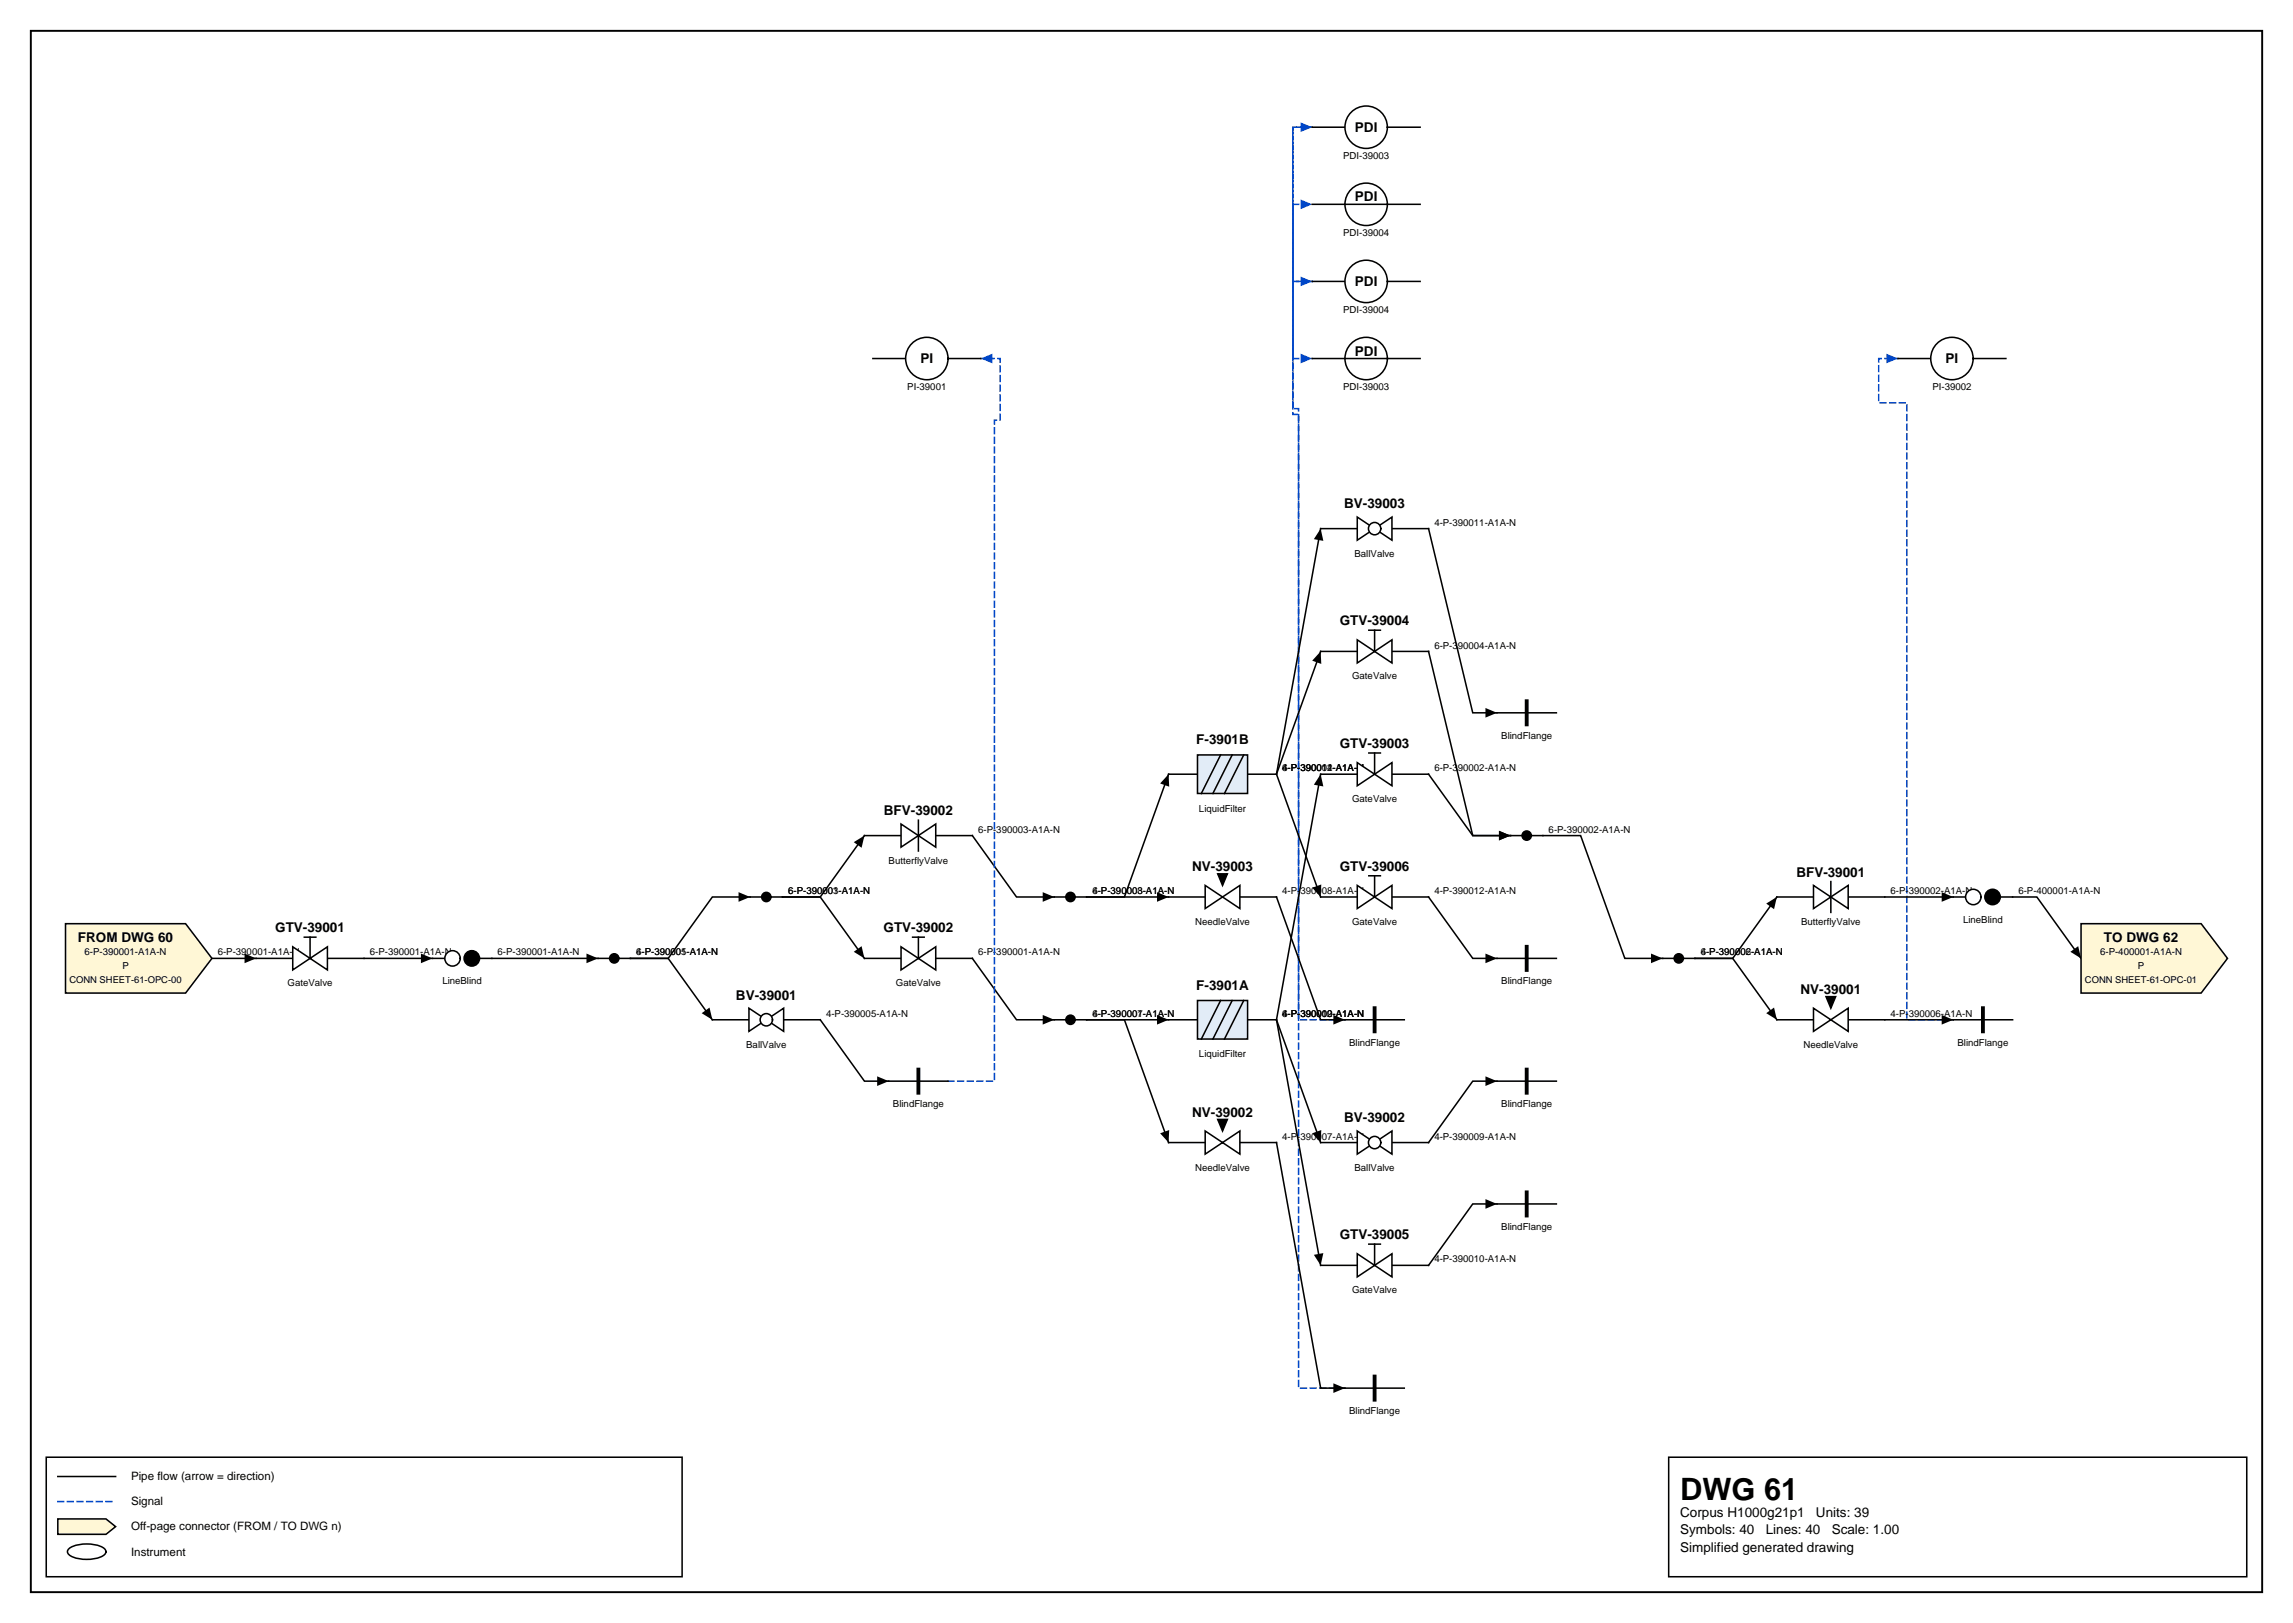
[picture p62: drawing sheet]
<svg xmlns="http://www.w3.org/2000/svg" width="420mm" height="297mm" viewBox="0 0 420 297" stroke-linecap="round" stroke-linejoin="round" font-family="sans-serif">
<defs><g id="words">
<text font-size="5.6" x="307.6" y="274.5">DWG 61</text>
<g font-size="2.5">
<text x="248.1" y="24.1">PDI</text>
<text x="248.1" y="36.9">PDI</text>
<text x="248.1" y="52.4">PDI</text>
<text x="248.1" y="65.1">PDI</text>
<text x="168.5" y="66.5">PI</text>
<text x="356.2" y="66.5">PI</text>
<text x="246.1" y="93">BV-39003</text>
<text x="245.3" y="114.5">GTV-39004</text>
<text x="219" y="136.2">F-3901B</text>
<text x="245.3" y="136.9">GTV-39003</text>
<text x="161.8" y="149.2">BFV-39002</text>
<text x="218.3" y="159.4">NV-39003</text>
<text x="245.3" y="159.4">GTV-39006</text>
<text x="328.9" y="160.5">BFV-39001</text>
<text x="14.3" y="172.5">FROM DWG 60</text>
<text x="50.4" y="170.6">GTV-39001</text>
<text x="161.8" y="170.6">GTV-39002</text>
<text x="385.2" y="172.5">TO DWG 62</text>
<text x="134.7" y="182.9">BV-39001</text>
<text x="219" y="181.2">F-3901A</text>
<text x="329.6" y="181.9">NV-39001</text>
<text x="218.3" y="204.3">NV-39002</text>
<text x="246.1" y="205.4">BV-39002</text>
<text x="245.3" y="226.8">GTV-39005</text>
<text x="307.6" y="277.6">Corpus H1000g21p1</text>
<text x="307.6" y="280.8">Symbols: 40</text>
<text x="323.3" y="280.8">Lines: 40</text>
<text x="332.5" y="277.6">Units: 39</text>
<text x="335.3" y="280.8">Scale: 1.00</text>
<text x="307.6" y="284">Simplified generated drawing</text>
</g>
<g font-size="2.1">
<text x="24" y="270.9">Pipe flow (arrow = direction)</text>
<text x="24" y="275.5">Signal</text>
<text x="24" y="280.1">Off-page connector (FROM / TO DWG n)</text>
<text x="24" y="284.7">Instrument</text>
</g>
<g font-size="1.8">
<text x="245.9" y="29.1">PDI-39003</text>
<text x="245.9" y="43.2">PDI-39004</text>
<text x="245.9" y="57.3">PDI-39004</text>
<text x="166.1" y="71.4">PI-39001</text>
<text x="245.9" y="71.4">PDI-39003</text>
<text x="353.8" y="71.4">PI-39002</text>
<text x="248" y="101.9">BallValve</text>
<text x="262.6" y="96.2">4-P-390011-A1A-N</text>
<text x="262.6" y="118.7">6-P-390004-A1A-N</text>
<text x="247.5" y="124.3">GateValve</text>
<text x="274.9" y="135.2">BlindFlange</text>
<text x="234.8" y="141.2">4-P-390012-A1A-N</text>
<text x="234.8" y="141.2">6-P-390004-A1A-N</text>
<text x="234.8" y="141.2">4-P-390011-A1A-N</text>
<text x="262.6" y="141.2">6-P-390002-A1A-N</text>
<text x="219.5" y="148.6">LiquidFilter</text>
<text x="247.5" y="146.8">GateValve</text>
<text x="179.1" y="152.4">6-P-390003-A1A-N</text>
<text x="283.5" y="152.4">6-P-390002-A1A-N</text>
<text x="162.7" y="158">ButterflyValve</text>
<text x="144.3" y="163.6">6-P-390001-A1A-N</text>
<text x="144.3" y="163.6">6-P-390003-A1A-N</text>
<text x="200" y="163.6">4-P-390008-A1A-N</text>
<text x="200" y="163.6">6-P-390003-A1A-N</text>
<text x="234.8" y="163.6">4-P-390008-A1A-N</text>
<text x="262.6" y="163.6">4-P-390012-A1A-N</text>
<text x="346.1" y="163.6">6-P-390002-A1A-N</text>
<text x="369.5" y="163.6">6-P-400001-A1A-N</text>
<text x="218.8" y="169.3">NeedleValve</text>
<text x="247.5" y="169.3">GateValve</text>
<text x="329.8" y="169.3">ButterflyValve</text>
<text x="359.4" y="168.9">LineBlind</text>
<text x="15.5" y="174.7">6-P-390001-A1A-N</text>
<text x="22.4" y="177.3">P</text>
<text x="39.9" y="174.9">6-P-390001-A1A-N</text>
<text x="67.7" y="174.9">6-P-390001-A1A-N</text>
<text x="91.1" y="174.9">6-P-390001-A1A-N</text>
<text x="116.5" y="174.9">6-P-390001-A1A-N</text>
<text x="116.5" y="174.9">4-P-390005-A1A-N</text>
<text x="179.1" y="174.9">6-P-390001-A1A-N</text>
<text x="311.4" y="174.9">6-P-390002-A1A-N</text>
<text x="311.4" y="174.9">4-P-390006-A1A-N</text>
<text x="384.5" y="174.7">6-P-400001-A1A-N</text>
<text x="391.4" y="177.3">P</text>
<text x="52.7" y="180.5">GateValve</text>
<text x="81" y="180.2">LineBlind</text>
<text x="164" y="180.5">GateValve</text>
<text x="274.9" y="180.2">BlindFlange</text>
<text x="136.6" y="191.8">BallValve</text>
<text x="151.2" y="186.1">4-P-390005-A1A-N</text>
<text x="200" y="186.1">6-P-390001-A1A-N</text>
<text x="200" y="186.1">4-P-390007-A1A-N</text>
<text x="234.8" y="186.1">4-P-390010-A1A-N</text>
<text x="234.8" y="186.1">6-P-390002-A1A-N</text>
<text x="234.8" y="186.1">4-P-390009-A1A-N</text>
<text x="247" y="191.4">BlindFlange</text>
<text x="330.2" y="191.8">NeedleValve</text>
<text x="346.1" y="186.1">4-P-390006-A1A-N</text>
<text x="358.4" y="191.4">BlindFlange</text>
<text x="219.5" y="193.5">LiquidFilter</text>
<text x="163.5" y="202.6">BlindFlange</text>
<text x="274.9" y="202.6">BlindFlange</text>
<text x="234.8" y="208.6">4-P-390007-A1A-N</text>
<text x="262.6" y="208.6">4-P-390009-A1A-N</text>
<text x="218.8" y="214.2">NeedleValve</text>
<text x="248" y="214.2">BallValve</text>
<text x="274.9" y="225.1">BlindFlange</text>
<text x="262.6" y="231.1">4-P-390010-A1A-N</text>
<text x="247.5" y="236.7">GateValve</text>
<text x="247" y="258.8">BlindFlange</text>
</g>
<g font-size="1.7">
<text x="12.7" y="179.8">CONN SHEET-61-OPC-00</text>
<text x="381.7" y="179.8">CONN SHEET-61-OPC-01</text>
</g>
</g></defs>
<path d="M5.6 5.6h408.6v285.8h-408.6z" fill="none" stroke="#000" stroke-width=".35"/>
<path d="M8.5 266.7h116.4v21.9h-116.4zM10.6 270.2h10.6M305.5 266.7h105.8v21.9h-105.8z" fill="none" stroke="#000" stroke-width=".28"/>
<path d="M10.6 274.8h10.6" fill="none" stroke="#0046c8" stroke-width=".28" stroke-dasharray="1.1 .7"/>
<path d="M10.6 278h8.8l1.8 1.4-1.8 1.4h-8.8z" fill="#fff7d6" stroke="#000" stroke-width=".28"/>
<path d="M158.3 152.9l-8.1 11.3h-6.9h6.9l8.1 11.2M66.6 175.4h12.6M178 175.4l8.1 11.2h6.9M12.7 283.4a6.7 6.7 0 0 1 6.3 0 .72 .72 0 0 1 0 1.2 6.7 6.7 0 0 1-6.3 0 .72 .72 0 0 1 0-1.2z" fill="none" stroke="#000" stroke-width=".28"/>
<path d="M156.3 154.1l2-1.2-.6 2.3zM77.1 174.5l2.1 .9-2.1 .9zM156.3 174.2l1.4-1 .6 2.2zM190.9 185.8l2.1 .8-2.1 .9z" fill="#000"/>
<path d="M357.6 186.6h-8.5v-112.9h-5.1v-8.1h3.5" fill="none" stroke="#0046c8" stroke-width=".28" stroke-dasharray="1.1 .7"/>
<path d="M345.4 64.7l2.1 .9-2.1 .9z" fill="#0046c8"/>
<path d="M368.5 164.2h4.4l8.1 11.2" fill="none" stroke="#000" stroke-width=".28"/>
<path d="M379 174.2l1.5-1 .5 2.2z" fill="#000"/>
<path d="M246.2 186.6h-8.5v-111.8h-1v-23.3h3.5" fill="none" stroke="#0046c8" stroke-width=".28" stroke-dasharray="1.1 .7"/>
<path d="M238.1 50.6l2.1 .9-2.1 .9z" fill="#0046c8"/>
<path d="M345.1 164.2h12.5M150.2 186.6l8.1 11.3h4.4M274.1 220.3h-4.5l-8.1 11.3" fill="none" stroke="#000" stroke-width=".28"/>
<path d="M355.5 163.3l2.1 .9-2.1 .8zM160.6 197l2.1 .9-2.1 .9zM272 219.5l2.1 .8-2.1 .9z" fill="#000"/>
<path d="M246.2 254.1h-8.5v-178.3h-1v-52.5h3.5" fill="none" stroke="#0046c8" stroke-width=".28" stroke-dasharray="1.1 .7"/>
<path d="M238.1 22.4l2.1 .9-2.1 .9z" fill="#0046c8"/>
<path d="M282.5 152.9h6.9l8.1 22.5h6.9M233.7 164.2l8.1 22.4h4.4M261.5 164.2l8.1 11.2h4.5" fill="none" stroke="#000" stroke-width=".28"/>
<path d="M272 174.5l2.1 .9-2.1 .9zM302.3 174.5l2.1 .9-2.1 .9zM244.1 185.8l2.1 .8-2.1 .9z" fill="#000"/>
<path d="M240.2 51.5h-3.5v-14.1h3.5" fill="none" stroke="#0046c8" stroke-width=".28" stroke-dasharray="1.1 .7"/>
<path d="M238.1 36.5l2.1 .9-2.1 .9z" fill="#0046c8"/>
<path d="M213.9 141.7l-8 22.5h-7h15M241.8 141.7l-8.1 44.9M137.3 164.2h-6.9l-8.1 11.2h-6.9h6.9l8.1 11.2M213.9 186.6h-15h7l8 22.5M233.7 186.6l8.1 45M233.7 186.6l8.1 22.5" fill="none" stroke="#000" stroke-width=".28"/>
<path d="M213.9 141.7l.2 2.3-1.7-.6zM241.8 141.7l.5 2.2-1.8-.3zM135.2 163.3l2.1 .9-2.1 .8zM211.8 163.3l2.1 .9-2.1 .8zM128.5 185.4l1.4-1 .5 2.2zM211.8 185.8l2.1 .8-2.1 .9zM212.4 207.4l1.7-.6-.2 2.3zM240.2 207.4l1.7-.6-.1 2.3zM240.5 229.7l1.8-.4-.5 2.3z" fill="#000"/>
<path d="M240.2 23.3h-3.5v42.3h3.5" fill="none" stroke="#0046c8" stroke-width=".28" stroke-dasharray="1.1 .7"/>
<path d="M238.1 64.7l2.1 .9-2.1 .9z" fill="#0046c8"/>
<path d="M241.8 96.7l-8.1 45M261.5 96.7l8.1 33.8h4.5M241.8 119.2l-8.1 22.5M261.5 119.2l8.1 33.7h6.9M178 152.9l8.1 11.3h6.9M233.7 141.7l8.1 22.5M38.8 175.4h8.1M325.3 164.2l-8.1 11.2h-6.9h6.9l8.1 11.2M233.7 209.1l8.1 45h4.4" fill="none" stroke="#000" stroke-width=".28"/>
<path d="M241.8 96.7l.5 2.3-1.8-.3zM241.8 119.2l.1 2.3-1.7-.6zM272 129.6l2.1 .9-2.1 .8zM274.4 152l2.1 .9-2.1 .9zM44.8 174.5l2.1 .9-2.1 .9zM190.9 163.3l2.1 .9-2.1 .8zM240.2 162.5l1.7-.6-.1 2.3zM323.4 165.4l1.9-1.2-.5 2.2zM323.4 185.4l1.4-1 .5 2.2zM244.1 253.2l2.1 .9-2.1 .8z" fill="#000"/>
<path d="M173.6 197.9h8.5v-121h1v-11.3h-3.5" fill="none" stroke="#0046c8" stroke-width=".28" stroke-dasharray="1.1 .7"/>
<path d="M179.6 65.6l2.1-.9v1.8z" fill="#0046c8"/>
<path d="M261.5 141.7l8.1 11.2h6.9M90 175.4h19.5M158.3 175.4h6.7M171.3 175.4h6.7M274.1 197.9h-4.5l-8.1 11.2M345.1 186.6h12.5" fill="none" stroke="#000" stroke-width=".28"/>
<path d="M274.4 152l2.1 .9-2.1 .9zM107.4 174.5l2.1 .9-2.1 .9zM272 197l2.1 .9-2.1 .9zM355.5 185.8l2.1 .8-2.1 .9z" fill="#000"/>
<path d="M165 173.3l6.3 4.2v-4.2l-6.3 4.2z" fill="#fff" stroke="#000" stroke-width=".28"/>
<path d="M46.9 175.4h6.7M59.9 175.4h6.7M167.1 171.5h2.1M168.1 171.5v3.9" fill="none" stroke="#000" stroke-width=".28"/>
<path d="M53.6 173.3l6.3 4.2v-4.2l-6.3 4.2z" fill="#fff" stroke="#000" stroke-width=".28"/>
<path d="M55.7 171.5h2.1M56.8 171.5v3.9M137.3 164.2h6M357.6 186.6h10.9" fill="none" stroke="#000" stroke-width=".28"/>
<circle cx="140.3" cy="164.2" r=".85" fill="#000" stroke="#000" stroke-width=".28"/>
<path d="M363 184.5v4.3" fill="none" stroke="#000" stroke-width=".71"/>
<path d="M381 169.1h22l4.8 6.3-4.8 6.4h-22z" fill="#fff7d6" stroke="#000" stroke-width=".28"/>
<path d="M357.6 164.2h2.3M366.2 164.2h2.3" fill="none" stroke="#000" stroke-width=".28"/>
<circle cx="361.3" cy="164.2" r="1.41" fill="#fff" stroke="#000" stroke-width=".28"/>
<circle cx="364.8" cy="164.2" r="1.41" fill="#000" stroke="#000" stroke-width=".28"/>
<path d="M130.4 186.6h6.7M143.5 186.6h6.7M246.2 186.6h10.9" fill="none" stroke="#000" stroke-width=".28"/>
<path d="M251.7 184.5v4.3" fill="none" stroke="#000" stroke-width=".71"/>
<g fill="#fff" stroke="#000" stroke-width=".28">
<path d="M137.1 184.5l6.4 4.3v-4.3l-6.4 4.3z"/>
<circle cx="140.3" cy="186.6" r="1.13"/>
</g>
<path d="M241.8 231.6h6.7M254.8 231.6h6.7" fill="none" stroke="#000" stroke-width=".28"/>
<path d="M248.5 229.5l6.3 4.2v-4.2l-6.3 4.2z" fill="#fff" stroke="#000" stroke-width=".28"/>
<path d="M325.3 164.2h6.7M338.4 164.2h6.7M250.6 227.7h2.1M251.7 227.7v3.9" fill="none" stroke="#000" stroke-width=".28"/>
<path d="M332 162l6.4 4.3v-4.3l-6.4 4.3z" fill="#fff" stroke="#000" stroke-width=".28"/>
<path d="M241.8 164.2h6.7M254.8 164.2h6.7M335.2 161.3v5.7M246.2 254.1h10.9" fill="none" stroke="#000" stroke-width=".28"/>
<path d="M251.7 251.9v4.3" fill="none" stroke="#000" stroke-width=".71"/>
<path d="M248.5 162l6.3 4.3v-4.3l-6.3 4.3z" fill="#fff" stroke="#000" stroke-width=".28"/>
<path d="M240.2 65.6h6M254 65.6h6M276.5 152.9h6M250.6 160.3h2.1M251.7 160.3v3.9M274.1 175.4h10.8" fill="none" stroke="#000" stroke-width=".28"/>
<circle cx="279.5" cy="152.9" r=".85" fill="#000" stroke="#000" stroke-width=".28"/>
<path d="M279.5 173.3v4.2" fill="none" stroke="#000" stroke-width=".71"/>
<circle cx="250.1" cy="65.6" r="3.9" fill="#fff" stroke="#000" stroke-width=".28"/>
<path d="M246.2 65.6h7.8M213.9 164.2h6.7M227 164.2h6.7" fill="none" stroke="#000" stroke-width=".28"/>
<path d="M220.6 162l6.4 4.3v-4.3l-6.4 4.3z" fill="#fff" stroke="#000" stroke-width=".28"/>
<path d="M222.9 159.9h1.8l-.9 2.1z" fill="#000" stroke="#000" stroke-width=".28"/>
<path d="M240.2 51.5h6M254 51.5h6" fill="none" stroke="#000" stroke-width=".28"/>
<circle cx="250.1" cy="51.5" r="3.9" fill="#fff" stroke="#000" stroke-width=".28"/>
<path d="M240.2 37.4h6M254 37.4h6" fill="none" stroke="#000" stroke-width=".28"/>
<circle cx="250.1" cy="37.4" r="3.9" fill="#fff" stroke="#000" stroke-width=".28"/>
<path d="M246.2 37.4h7.8M159.8 65.6h6M173.6 65.6h6" fill="none" stroke="#000" stroke-width=".28"/>
<circle cx="169.7" cy="65.6" r="3.9" fill="#fff" stroke="#000" stroke-width=".28"/>
<path d="M109.5 175.4h5.9M213.9 186.6h5.3M228.4 186.6h5.3" fill="none" stroke="#000" stroke-width=".28"/>
<circle cx="112.5" cy="175.4" r=".85" fill="#000" stroke="#000" stroke-width=".28"/>
<path d="M219.2 183.1h9.2v7.1h-9.2z" fill="#e2ecf7" stroke="#000" stroke-width=".28"/>
<path d="M240.2 23.3h6M254 23.3h6M193 164.2h5.9M193 186.6h5.9M223.5 183.1l-3.6 7.1M225.6 183.1l-3.5 7.1M227.7 183.1l-3.5 7.1" fill="none" stroke="#000" stroke-width=".28"/>
<g fill="#000" stroke="#000" stroke-width=".28">
<circle cx="196" cy="164.2" r=".85"/>
<circle cx="196" cy="186.6" r=".85"/>
</g>
<circle cx="250.1" cy="23.3" r="3.9" fill="#fff" stroke="#000" stroke-width=".28"/>
<path d="M241.8 119.2h6.7M254.8 119.2h6.7" fill="none" stroke="#000" stroke-width=".28"/>
<path d="M248.5 117.1l6.3 4.2v-4.2l-6.3 4.2z" fill="#fff" stroke="#000" stroke-width=".28"/>
<path d="M250.6 115.3h2.1M251.7 115.3v3.9M213.9 141.7h5.3M228.4 141.7h5.3M304.4 175.4h5.9" fill="none" stroke="#000" stroke-width=".28"/>
<circle cx="307.4" cy="175.4" r=".85" fill="#000" stroke="#000" stroke-width=".28"/>
<path d="M219.2 138.2h9.2v7h-9.2z" fill="#e2ecf7" stroke="#000" stroke-width=".28"/>
<path d="M223.5 138.2l-3.6 7M225.6 138.2l-3.5 7M227.7 138.2l-3.5 7M158.3 152.9h6.7M171.3 152.9h6.7" fill="none" stroke="#000" stroke-width=".28"/>
<path d="M165 150.8l6.3 4.2v-4.2l-6.3 4.2z" fill="#fff" stroke="#000" stroke-width=".28"/>
<path d="M168.1 150.1v5.7M274.1 220.3h10.8" fill="none" stroke="#000" stroke-width=".28"/>
<path d="M279.5 218.2v4.3" fill="none" stroke="#000" stroke-width=".71"/>
<path d="M12 169.1h22l4.8 6.3-4.8 6.4h-22z" fill="#fff7d6" stroke="#000" stroke-width=".28"/>
<path d="M213.9 209.1h6.7M227 209.1h6.7" fill="none" stroke="#000" stroke-width=".28"/>
<path d="M220.6 207l6.4 4.2v-4.2l-6.4 4.2z" fill="#fff" stroke="#000" stroke-width=".28"/>
<path d="M222.9 204.9h1.8l-.9 2.1z" fill="#000" stroke="#000" stroke-width=".28"/>
<path d="M241.8 96.7h6.7M254.8 96.7h6.7" fill="none" stroke="#000" stroke-width=".28"/>
<g fill="#fff" stroke="#000" stroke-width=".28">
<path d="M248.5 94.6l6.3 4.3v-4.3l-6.3 4.3z"/>
<circle cx="251.7" cy="96.7" r="1.13"/>
</g>
<path d="M347.5 65.6h6M361.2 65.6h6M162.7 197.9h10.9" fill="none" stroke="#000" stroke-width=".28"/>
<path d="M168.1 195.8v4.2" fill="none" stroke="#000" stroke-width=".71"/>
<circle cx="357.4" cy="65.6" r="3.9" fill="#fff" stroke="#000" stroke-width=".28"/>
<path d="M79.2 175.4h2.2M87.8 175.4h2.2" fill="none" stroke="#000" stroke-width=".28"/>
<circle cx="82.8" cy="175.4" r="1.41" fill="#fff" stroke="#000" stroke-width=".28"/>
<circle cx="86.4" cy="175.4" r="1.41" fill="#000" stroke="#000" stroke-width=".28"/>
<path d="M325.3 186.6h6.7M338.4 186.6h6.7" fill="none" stroke="#000" stroke-width=".28"/>
<path d="M332 184.5l6.4 4.3v-4.3l-6.4 4.3z" fill="#fff" stroke="#000" stroke-width=".28"/>
<path d="M334.3 182.4h1.8l-.9 2.1z" fill="#000" stroke="#000" stroke-width=".28"/>
<path d="M274.1 130.5h10.8M241.8 141.7h6.7M254.8 141.7h6.7" fill="none" stroke="#000" stroke-width=".28"/>
<path d="M279.5 128.3v4.3" fill="none" stroke="#000" stroke-width=".71"/>
<path d="M248.5 139.6l6.3 4.2v-4.2l-6.3 4.2z" fill="#fff" stroke="#000" stroke-width=".28"/>
<path d="M250.6 137.8h2.1M251.7 137.8v3.9M274.1 197.9h10.8M241.8 209.1h6.7M254.8 209.1h6.7" fill="none" stroke="#000" stroke-width=".28"/>
<path d="M279.5 195.8v4.2" fill="none" stroke="#000" stroke-width=".71"/>
<g fill="#fff" stroke="#000" stroke-width=".28">
<path d="M248.5 207l6.3 4.2v-4.2l-6.3 4.2z"/>
<circle cx="251.7" cy="209.1" r="1.13"/>
</g>
<use href="#words"/>
</svg>
